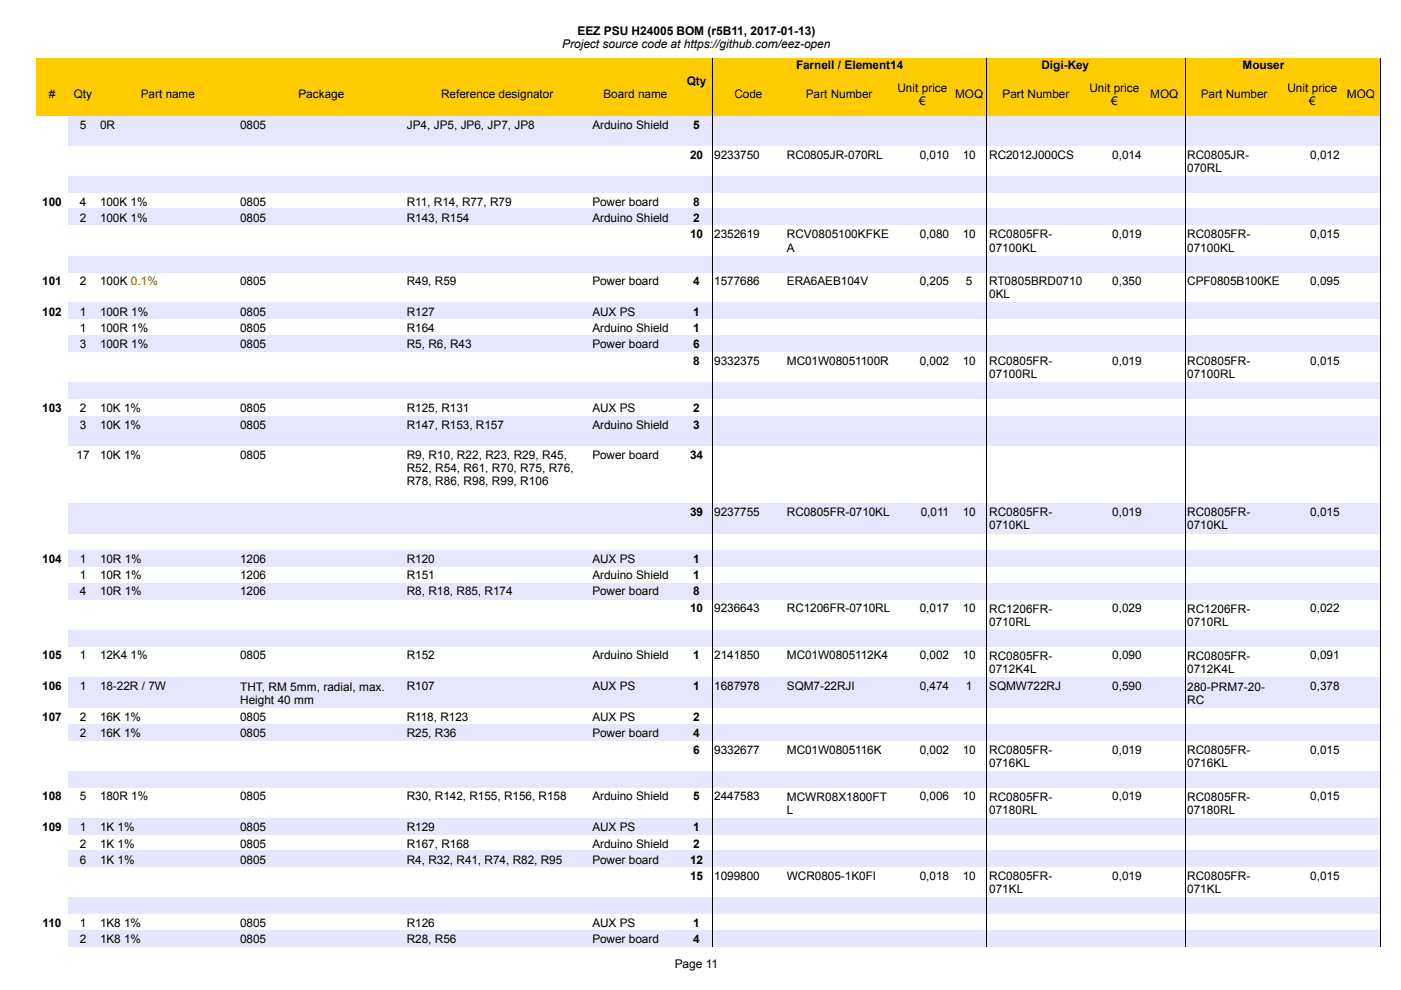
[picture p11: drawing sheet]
<svg xmlns="http://www.w3.org/2000/svg" width="297mm" height="210mm" viewBox="0 0 297 210" stroke-linecap="round" stroke-linejoin="round" font-family="sans-serif">
<defs><g id="words">
<g font-size="2.5">
<text x="119.2" y="10.2">Project source code at https://github.com/eez-open</text>
<text x="122.4" y="7.4">EEZ PSU H24005 BOM (r5B11, 2017-01-13)</text>
<text x="168.8" y="14.7">Farnell / Element14</text>
<text x="220.8" y="14.7">Digi-Key</text>
<text x="263.5" y="14.7">Mouser</text>
<text x="10.3" y="20.8">#</text>
<text x="15.6" y="20.8">Qty</text>
<text x="29.8" y="20.8">Part name</text>
<text x="63.3" y="20.8">Package</text>
<text x="93.5" y="20.8">Reference designator</text>
<text x="128" y="20.8">Board name</text>
<text x="145.6" y="18">Qty</text>
<text x="155.7" y="20.8">Code</text>
<text x="170.9" y="20.8">Part Number</text>
<text x="190.3" y="19.4">Unit price</text>
<text x="194.9" y="22.2">€</text>
<text x="202.5" y="20.8">MOQ</text>
<text x="212.6" y="20.8">Part Number</text>
<text x="231" y="19.4">Unit price</text>
<text x="235.6" y="22.2">€</text>
<text x="243.9" y="20.8">MOQ</text>
<text x="254.6" y="20.8">Part Number</text>
<text x="272.9" y="19.4">Unit price</text>
<text x="277.6" y="22.2">€</text>
<text x="285.6" y="20.8">MOQ</text>
<text x="16.9" y="27.3">5</text>
<text x="21.2" y="27.3">0R</text>
<text x="50.9" y="27.3">0805</text>
<text x="86.3" y="27.3">JP4, JP5, JP6, JP7, JP8</text>
<text x="125.6" y="27.3">Arduino Shield</text>
<text x="147" y="27.3">5</text>
<text x="146.3" y="33.6">20</text>
<text x="151.4" y="33.6">9233750</text>
<text x="166.8" y="33.6">RC0805JR-070RL</text>
<text x="195" y="33.6">0,010</text>
<text x="204.1" y="33.6">10</text>
<text x="209.7" y="33.6">RC2012J000CS</text>
<text x="235.8" y="33.6">0,014</text>
<text x="251.7" y="33.7">RC0805JR-</text>
<text x="277.8" y="33.6">0,012</text>
<text x="251.7" y="36.5">070RL</text>
<text x="9" y="43.6">100</text>
<text x="16.9" y="43.6">4</text>
<text x="16.9" y="47">2</text>
<text x="21.2" y="43.6">100K 1%</text>
<text x="21.2" y="47">100K 1%</text>
<text x="50.9" y="43.6">0805</text>
<text x="50.9" y="47">0805</text>
<text x="86.3" y="43.6">R11, R14, R77, R79</text>
<text x="86.3" y="47">R143, R154</text>
<text x="125.6" y="43.6">Power board</text>
<text x="125.6" y="47">Arduino Shield</text>
<text x="147" y="43.6">8</text>
<text x="147" y="47">2</text>
<text x="146.3" y="50.5">10</text>
<text x="151.4" y="50.5">2352619</text>
<text x="166.8" y="50.5">RCV0805100KFKE</text>
<text x="166.8" y="53.3">A</text>
<text x="195" y="50.5">0,080</text>
<text x="204.1" y="50.5">10</text>
<text x="209.7" y="50.5">RC0805FR-</text>
<text x="209.7" y="53.3">07100KL</text>
<text x="235.8" y="50.5">0,019</text>
<text x="251.7" y="50.5">RC0805FR-</text>
<text x="251.7" y="53.3">07100KL</text>
<text x="277.8" y="50.5">0,015</text>
<text x="9" y="60.4">101</text>
<text x="16.9" y="60.4">2</text>
<text x="21.2" y="60.5">100K 0.1%</text>
<text x="50.9" y="60.4">0805</text>
<text x="86.3" y="60.4">R49, R59</text>
<text x="125.6" y="60.4">Power board</text>
<text x="147" y="60.4">4</text>
<text x="151.4" y="60.4">1577686</text>
<text x="166.8" y="60.4">ERA6AEB104V</text>
<text x="195" y="60.4">0,205</text>
<text x="204.8" y="60.4">5</text>
<text x="209.7" y="60.5">RT0805BRD0710</text>
<text x="209.7" y="63.3">0KL</text>
<text x="235.8" y="60.4">0,350</text>
<text x="251.7" y="60.4">CPF0805B100KE</text>
<text x="277.8" y="60.4">0,095</text>
<text x="9" y="67">102</text>
<text x="16.9" y="67">1</text>
<text x="16.9" y="70.4">1</text>
<text x="21.2" y="67">100R 1%</text>
<text x="21.2" y="70.4">100R 1%</text>
<text x="50.9" y="67">0805</text>
<text x="50.9" y="70.4">0805</text>
<text x="86.3" y="67">R127</text>
<text x="86.3" y="70.4">R164</text>
<text x="125.6" y="67">AUX PS</text>
<text x="125.6" y="70.4">Arduino Shield</text>
<text x="147" y="67">1</text>
<text x="147" y="70.4">1</text>
<text x="16.9" y="73.8">3</text>
<text x="21.2" y="73.8">100R 1%</text>
<text x="50.9" y="73.8">0805</text>
<text x="86.3" y="73.8">R5, R6, R43</text>
<text x="125.6" y="73.8">Power board</text>
<text x="147" y="73.8">6</text>
<text x="147" y="77.3">8</text>
<text x="151.4" y="77.3">9332375</text>
<text x="166.8" y="77.3">MC01W08051100R</text>
<text x="195" y="77.3">0,002</text>
<text x="204.1" y="77.3">10</text>
<text x="209.7" y="77.3">RC0805FR-</text>
<text x="235.8" y="77.3">0,019</text>
<text x="251.7" y="77.3">RC0805FR-</text>
<text x="277.8" y="77.3">0,015</text>
<text x="209.7" y="80.2">07100RL</text>
<text x="251.7" y="80.2">07100RL</text>
<text x="9" y="87.3">103</text>
<text x="16.9" y="87.3">2</text>
<text x="21.2" y="87.3">10K 1%</text>
<text x="50.9" y="87.3">0805</text>
<text x="86.3" y="87.3">R125, R131</text>
<text x="125.6" y="87.3">AUX PS</text>
<text x="147" y="87.3">2</text>
<text x="16.9" y="90.9">3</text>
<text x="21.2" y="90.9">10K 1%</text>
<text x="50.9" y="90.9">0805</text>
<text x="86.3" y="90.9">R147, R153, R157</text>
<text x="125.6" y="90.9">Arduino Shield</text>
<text x="147" y="90.9">3</text>
<text x="16.2" y="97.2">17</text>
<text x="21.2" y="97.2">10K 1%</text>
<text x="50.9" y="97.2">0805</text>
<text x="86.3" y="97.3">R9, R10, R22, R23, R29, R45,</text>
<text x="86.3" y="100.1">R52, R54, R61, R70, R75, R76,</text>
<text x="125.6" y="97.2">Power board</text>
<text x="146.3" y="97.2">34</text>
<text x="86.3" y="102.9">R78, R86, R98, R99, R106</text>
<text x="146.3" y="109.4">39</text>
<text x="151.4" y="109.4">9237755</text>
<text x="166.8" y="109.4">RC0805FR-0710KL</text>
<text x="195.2" y="109.4">0,011</text>
<text x="204.1" y="109.4">10</text>
<text x="209.7" y="109.4">RC0805FR-</text>
<text x="209.7" y="112.3">0710KL</text>
<text x="235.8" y="109.4">0,019</text>
<text x="251.7" y="109.4">RC0805FR-</text>
<text x="251.7" y="112.3">0710KL</text>
<text x="277.8" y="109.4">0,015</text>
<text x="9" y="119.3">104</text>
<text x="16.9" y="119.3">1</text>
<text x="21.2" y="119.3">10R 1%</text>
<text x="50.9" y="119.3">1206</text>
<text x="86.3" y="119.3">R120</text>
<text x="125.6" y="119.3">AUX PS</text>
<text x="147" y="119.3">1</text>
<text x="16.9" y="122.8">1</text>
<text x="21.2" y="122.8">10R 1%</text>
<text x="50.9" y="122.8">1206</text>
<text x="86.3" y="122.8">R151</text>
<text x="125.6" y="122.8">Arduino Shield</text>
<text x="147" y="122.8">1</text>
<text x="16.9" y="126.2">4</text>
<text x="21.2" y="126.2">10R 1%</text>
<text x="50.9" y="126.2">1206</text>
<text x="86.3" y="126.2">R8, R18, R85, R174</text>
<text x="125.6" y="126.2">Power board</text>
<text x="146.3" y="129.9">10</text>
<text x="147" y="126.2">8</text>
<text x="151.4" y="129.9">9236643</text>
<text x="166.8" y="129.9">RC1206FR-0710RL</text>
<text x="195" y="129.9">0,017</text>
<text x="204.1" y="129.9">10</text>
<text x="209.7" y="129.9">RC1206FR-</text>
<text x="235.8" y="129.9">0,029</text>
<text x="251.7" y="129.9">RC1206FR-</text>
<text x="277.8" y="129.9">0,022</text>
<text x="209.7" y="132.7">0710RL</text>
<text x="251.7" y="132.7">0710RL</text>
<text x="9" y="139.8">105</text>
<text x="16.9" y="139.8">1</text>
<text x="21.2" y="139.8">12K4 1%</text>
<text x="50.9" y="139.8">0805</text>
<text x="86.3" y="139.8">R152</text>
<text x="125.6" y="139.8">Arduino Shield</text>
<text x="147" y="139.8">1</text>
<text x="151.4" y="139.8">2141850</text>
<text x="166.8" y="139.8">MC01W0805112K4</text>
<text x="195" y="139.8">0,002</text>
<text x="204.1" y="139.8">10</text>
<text x="209.7" y="139.8">RC0805FR-</text>
<text x="209.7" y="142.7">0712K4L</text>
<text x="235.8" y="139.8">0,090</text>
<text x="251.7" y="139.8">RC0805FR-</text>
<text x="251.7" y="142.7">0712K4L</text>
<text x="277.8" y="139.8">0,091</text>
<text x="9" y="146.3">106</text>
<text x="16.9" y="146.3">1</text>
<text x="21.2" y="146.3">18-22R / 7W</text>
<text x="50.9" y="146.4">THT, RM 5mm, radial, max.</text>
<text x="50.9" y="149.2">Height 40 mm</text>
<text x="86.3" y="146.3">R107</text>
<text x="125.6" y="146.3">AUX PS</text>
<text x="147" y="146.3">1</text>
<text x="151.4" y="146.3">1687978</text>
<text x="166.8" y="146.3">SQM7-22RJI</text>
<text x="195" y="146.3">0,474</text>
<text x="204.8" y="146.3">1</text>
<text x="209.7" y="146.3">SQMW722RJ</text>
<text x="235.8" y="146.3">0,590</text>
<text x="251.7" y="146.4">280-PRM7-20-</text>
<text x="251.7" y="149.2">RC</text>
<text x="277.8" y="146.3">0,378</text>
<text x="9" y="152.9">107</text>
<text x="16.9" y="152.9">2</text>
<text x="21.2" y="152.9">16K 1%</text>
<text x="50.9" y="152.9">0805</text>
<text x="86.3" y="152.9">R118, R123</text>
<text x="125.6" y="152.9">AUX PS</text>
<text x="147" y="152.9">2</text>
<text x="16.9" y="156.3">2</text>
<text x="21.2" y="156.3">16K 1%</text>
<text x="50.9" y="156.3">0805</text>
<text x="86.3" y="156.3">R25, R36</text>
<text x="125.6" y="156.3">Power board</text>
<text x="147" y="156.3">4</text>
<text x="147" y="159.8">6</text>
<text x="151.4" y="159.8">9332677</text>
<text x="166.8" y="159.8">MC01W0805116K</text>
<text x="195" y="159.8">0,002</text>
<text x="204.1" y="159.8">10</text>
<text x="209.7" y="159.8">RC0805FR-</text>
<text x="235.8" y="159.8">0,019</text>
<text x="251.7" y="159.8">RC0805FR-</text>
<text x="277.8" y="159.8">0,015</text>
<text x="209.7" y="162.6">0716KL</text>
<text x="251.7" y="162.6">0716KL</text>
<text x="9" y="169.7">108</text>
<text x="16.9" y="169.7">5</text>
<text x="21.2" y="169.7">180R 1%</text>
<text x="50.9" y="169.7">0805</text>
<text x="86.3" y="169.7">R30, R142, R155, R156, R158</text>
<text x="125.6" y="169.7">Arduino Shield</text>
<text x="147" y="169.7">5</text>
<text x="151.4" y="169.7">2447583</text>
<text x="166.8" y="169.8">MCWR08X1800FT</text>
<text x="166.8" y="172.6">L</text>
<text x="195" y="169.7">0,006</text>
<text x="204.1" y="169.7">10</text>
<text x="209.7" y="169.8">RC0805FR-</text>
<text x="209.7" y="172.6">07180RL</text>
<text x="235.8" y="169.7">0,019</text>
<text x="251.7" y="169.8">RC0805FR-</text>
<text x="251.7" y="172.6">07180RL</text>
<text x="277.8" y="169.7">0,015</text>
<text x="9" y="176.2">109</text>
<text x="16.9" y="176.2">1</text>
<text x="16.9" y="179.7">2</text>
<text x="21.2" y="176.2">1K 1%</text>
<text x="21.2" y="179.7">1K 1%</text>
<text x="50.9" y="176.2">0805</text>
<text x="50.9" y="179.7">0805</text>
<text x="86.3" y="176.2">R129</text>
<text x="86.3" y="179.7">R167, R168</text>
<text x="125.6" y="176.2">AUX PS</text>
<text x="125.6" y="179.7">Arduino Shield</text>
<text x="147" y="176.2">1</text>
<text x="147" y="179.7">2</text>
<text x="16.9" y="183.1">6</text>
<text x="21.2" y="183.1">1K 1%</text>
<text x="50.9" y="183.1">0805</text>
<text x="86.3" y="183.1">R4, R32, R41, R74, R82, R95</text>
<text x="125.6" y="183.1">Power board</text>
<text x="146.3" y="183.1">12</text>
<text x="146.3" y="186.6">15</text>
<text x="151.4" y="186.6">1099800</text>
<text x="166.8" y="186.6">WCR0805-1K0FI</text>
<text x="195" y="186.6">0,018</text>
<text x="204.1" y="186.6">10</text>
<text x="209.7" y="186.6">RC0805FR-</text>
<text x="209.7" y="189.4">071KL</text>
<text x="235.8" y="186.6">0,019</text>
<text x="251.7" y="186.6">RC0805FR-</text>
<text x="251.7" y="189.4">071KL</text>
<text x="277.8" y="186.6">0,015</text>
<text x="9" y="196.5">110</text>
<text x="16.9" y="196.5">1</text>
<text x="21.2" y="196.5">1K8 1%</text>
<text x="50.9" y="196.5">0805</text>
<text x="86.3" y="196.5">R126</text>
<text x="125.6" y="196.5">AUX PS</text>
<text x="147" y="196.5">1</text>
<text x="16.9" y="200">2</text>
<text x="21.2" y="200">1K8 1%</text>
<text x="50.9" y="200">0805</text>
<text x="86.3" y="200">R28, R56</text>
<text x="125.6" y="200">Power board</text>
<text x="147" y="200">4</text>
<text x="143.1" y="205.3">Page 11</text>
</g>
</g></defs>
<path d="M7.6 12.3h285v12.2h-285z" fill-rule="evenodd" fill="#fc0"/>
<path d="M151 12.4v12.2M209.3 12.4v12.2M251.2 12.4v12.2M292.7 12.4v12.2" fill="none" stroke="#000" stroke-width=".21"/>
<g fill="#e6e6ff">
<path d="M14.4 24.6h278.3v6.3h-278.3z" fill-rule="evenodd"/>
<path d="M14.4 37.4h278.3v3.5h-278.3z" fill-rule="evenodd"/>
<path d="M14.4 44.3h278.3v3.4h-278.3z" fill-rule="evenodd"/>
<path d="M14.4 54.3h278.3v3.4h-278.3z" fill-rule="evenodd"/>
<path d="M14.4 64.2h278.3v3.5h-278.3z" fill-rule="evenodd"/>
<path d="M14.4 71.1h278.3v3.4h-278.3z" fill-rule="evenodd"/>
<path d="M14.4 81.1h278.3v3.4h-278.3z" fill-rule="evenodd"/>
<path d="M14.4 88.1h278.3v6.4h-278.3z" fill-rule="evenodd"/>
<path d="M14.4 106.6h278.3v6.6h-278.3z" fill-rule="evenodd"/>
<path d="M14.4 116.6h278.3v3.5h-278.3z" fill-rule="evenodd"/>
<path d="M14.4 123.5h278.3v3.6h-278.3z" fill-rule="evenodd"/>
<path d="M14.4 133.6h278.3v3.5h-278.3z" fill-rule="evenodd"/>
<path d="M14.4 143.6h278.3v6.5h-278.3z" fill-rule="evenodd"/>
<path d="M14.4 153.6h278.3v3.4h-278.3z" fill-rule="evenodd"/>
<path d="M14.4 163.5h278.3v3.5h-278.3z" fill-rule="evenodd"/>
<path d="M14.4 173.5h278.3v3.5h-278.3z" fill-rule="evenodd"/>
<path d="M14.4 180.4h278.3v3.4h-278.3z" fill-rule="evenodd"/>
<path d="M14.4 190.4h278.3v3.4h-278.3z" fill-rule="evenodd"/>
<path d="M14.4 197.2h278.3v3.5h-278.3z" fill-rule="evenodd"/>
</g>
<path d="M151 24.6v176.1M209.3 24.6v176.1M251.2 24.6v176.1M292.7 24.6v176.1" fill="none" stroke="#000" stroke-width=".21"/>
<use href="#words"/>
</svg>
